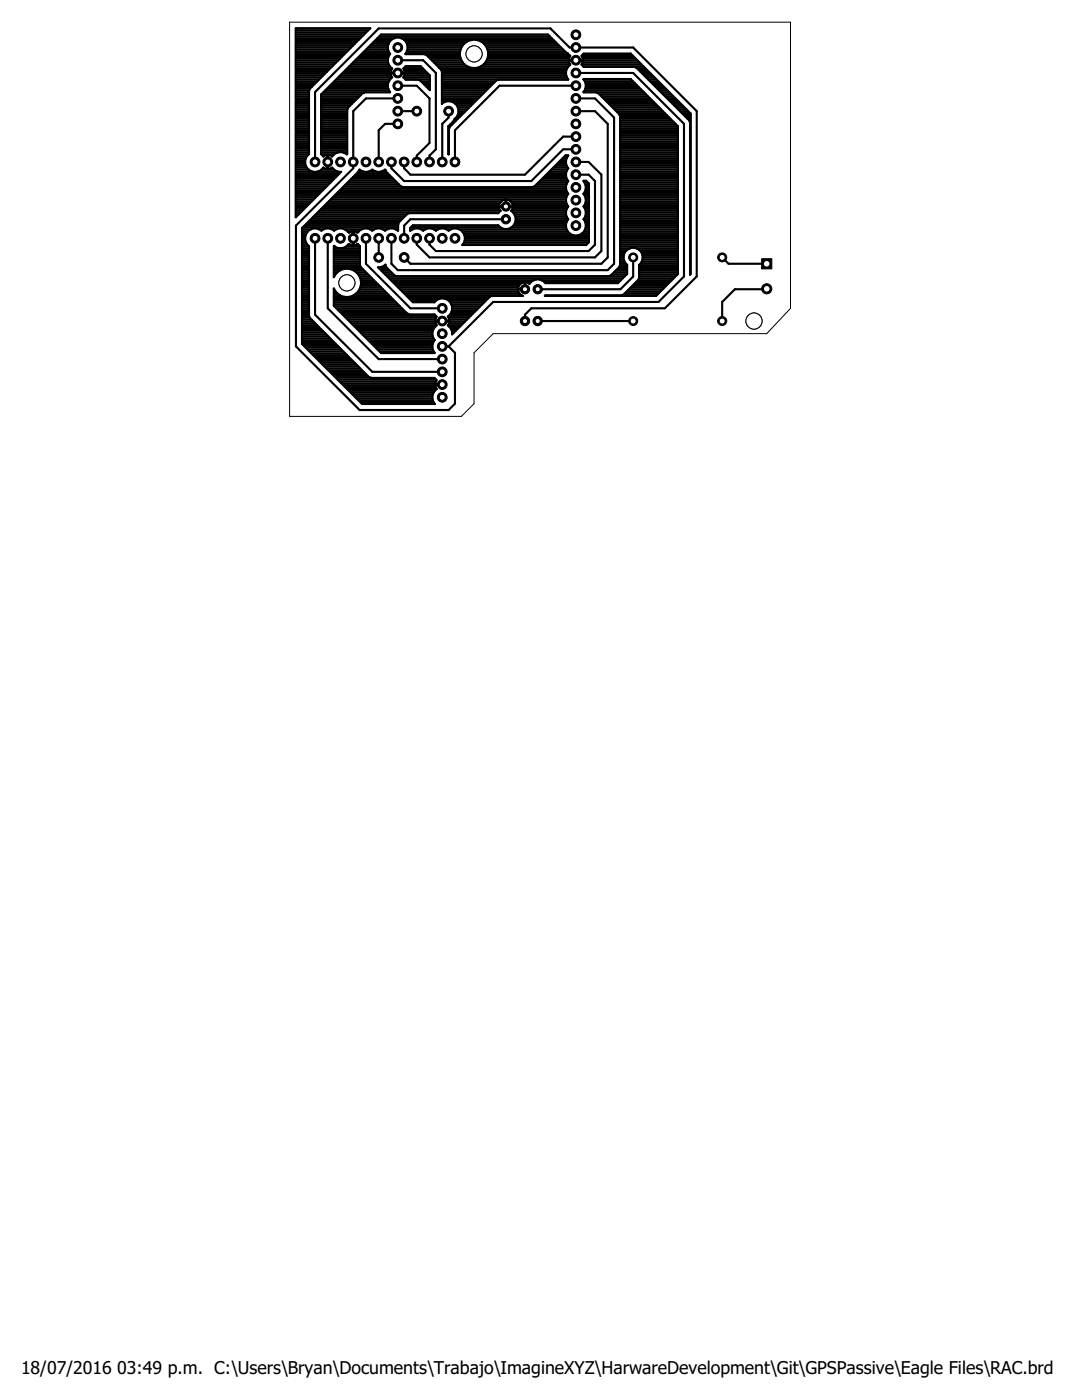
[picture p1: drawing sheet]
<svg xmlns="http://www.w3.org/2000/svg" width="216mm" height="279mm" viewBox="0 0 216 279" stroke-linecap="round" stroke-linejoin="round" font-family="sans-serif">
<defs><g id="words">
<g font-size="3.5">
<text x="4.2" y="274.2">18/07/2016</text>
<text x="23.4" y="274.2">03:49 p.m. C:\Users\Bryan\Documents\Trabajo\ImagineXYZ\HarwareDevelopment\Git\GPSPassive\Eagle Files\RAC.brd</text>
</g>
</g></defs>
<g fill="none" stroke="#000" stroke-width=".42">
<path d="M59 9.5h11M59 13.2h7.3M59 18.5h2.7M59 12.1h8.4M59 20h2.7M59 19.6h2.7M59 19.2h2.7M59 18.8h2.7M59 18.1h2.7M59 17.7h2.8M59 17.4h3.2M59 17h3.5"/>
<path d="M59 16.6h3.9M59 16.2h4.3M59 15.9h4.7M59 15.5h5.1M59 15.1h5.4M59 14.7h5.8M59 14.4h6.2M59 14h6.6M59 13.6h6.9M59 12.8h7.7M59 12.5h8M59 11.7h8.8"/>
<path d="M59 11.4h9.2M59 11h9.5M59 10.6h9.9M59 10.2h10.3M59 9.9h10.7M59 9.1h11.4M59 8.7h11.8M59 8.4h12.2M59 8h12.5M59 7.6h12.9M59 7.2h13.3M59 6.9h13.7"/>
<path d="M59 6.5h14M59 6.1h14.4M59 5.7h14.8M64.1 20h6.9M64.1 19.6h7.3M64.1 19.2h7.6M64.1 18.8h8M64.5 18.5h8.2M64.8 18.1h12.8M65.2 17.7h12.3M65.6 17.4h11.8M66 17h11.4"/>
<path d="M66.3 16.6h11.1M66.7 16.2h10.9M67.1 15.9h10.7M67.5 15.5h10.7M67.8 15.1h10.2M68.2 14.7h9.8M68.6 14.4h9.4M69 14h9.1M69.3 13.6h8.9M69.7 13.2h8.1M70.1 12.8h7.5M70.5 12.5h6.9"/>
<path d="M70.8 12.1h6.6M71.2 11.7h6.2M71.6 11.4h5.9M71.9 11h5.8M72.3 10.6h5.4M72.7 10.2h4.9M73.1 9.9h4.3M73.4 9.5h4M73.8 9.1h3.6M74.2 8.7h3.4M74.6 8.4h3.1M75 8h3.1"/>
<path d="M75.3 7.6h3.4M75.7 7.2h34M77.4 9.9l.3 .7M77.7 8.4a2 2 0 0 1 3.3 0M77.7 8.4l-.3 .7v.8M77.7 10.6l.2 .2a1.97 1.97 0 0 0 .4 2.9l-.4 .8M77.9 14.5h1.4v.2h-1.4M77.9 14.5h.1M77.9 14.7h.1M77.9 14.7l.1 .4M78 15.1l.3 .3a2.18 2.18 0 0 0-.5 3h-5l-.5 .2-2.9 2.9-.1 .4-.1 8.9a1.97 1.97 0 0 0-2.9 .4l-.8-.3M79.4 19.6h-6.4l-2.5 2.6v11.4l-11.4 11.4v24.1l12.7 12.7h17.7l1.3-1.2v-10.2l-1.3-1.3"/>
<path d="M79.4 17.1h3.8l2.5 2.5v8.9l-2.5 2.6v1.2M79.4 12h5l2.6 2.6v15.2l-1.3 1.3v1.2M80 7.6h30.1M80.5 15.5h5.3M80.6 13.6h3.7M80.6 8h13.4M80.7 14h4M80.7 15.1h5.1M80.8 14.7h4.6M80.8 14.4h4.3M80.8 14.5l-.3-.8 .4-.5h3l1.9 1.9v2.9l-1.9-1.9-.5-.2h-2.5l-.4-.5 .2-.3M80.8 14.7l-.1 .4"/>
<path d="M80.8 14.5h.1M80.8 14.7h.1M80.8 14.5h-1.3v.2h1.3M80.9 15.9h4.9M81 10.6l-.1 .2h3.8l.4 .2 2.9 2.9 .2 .4v6.4M81 8.4l.3 .7v.8M81 10.6h10.8M81 8.4h12.1M81.2 10.2h10.6M81.2 8.7h11.4M81.3 9.5h10.8M81.3 9.9l-.3 .7"/>
<path d="M81.3 9.9h10.6M81.3 9.1h11M84 16.2h1.8M84.4 16.6h1.4M84.8 17h1M85.1 11h6.7M85.1 17.4h.7M85.5 11.4h6.3M85.5 17.7h.3M85.9 11.7h6M86.2 12.1h5.9M86.6 12.5h5.8"/>
<path d="M87 12.8h5.7M87.4 13.2h5.9M87.7 13.6h25.5M88.1 14h24.9M88.2 18.5h8.4M88.2 20h6.9M88.2 19.6h7.3M88.2 19.2h7.6M88.2 18.8h8M88.2 18.1h8.8M88.2 17.7h9.1M88.2 17.4h9.5"/>
<path d="M88.2 17h9.9M88.2 16.6h10.3M88.2 16.2h10.6M88.2 15.9h25.2M88.2 15.5h25M88.2 15.1h24.8M88.2 14.7h24.7M88.2 14.4h24.7M92.4 12.5a2.84 2.84 0 0 1 .3-3.8 2.84 2.84 0 0 1 3.8 0 2.84 2.84 0 0 1 .4 3.8M92.4 12.5a2.85 2.85 0 0 0 4.5 0M95.2 8h15.2M95.9 13.2h17.6"/>
<path d="M96.1 8.4h14.7M96.5 12.8h17.2M96.6 8.7h14.6M96.9 12.5h16.7M96.9 9.1h14.7M97.1 9.5h14.8M97.3 11.7h16.2M97.3 9.9h15M97.3 11.4h16.3M97.4 10.2h15.3M97.4 11h16.2M97.4 10.6h15.8"/>
<path d="M113.5 12.1l.3 .8a2.18 2.18 0 0 0-.5 3h-13.9l-.4 .2-9.2 9.2-.2 .4-.1 5.1v-5.6M113.5 11.9l.3-.7-4.5-4.3h-33.2l-12 12v11.9l.4 .4 .8-.3M113.5 11.9h.1M113.5 11.9h1.3v.2h-17.7M114.9 19.6h3.8l3.8 3.9v29.1l-1.2 1.3h-41.9l-1.3-1.3v-5M114.9 17.1h-15.2l-8.9 8.9v6.3M114.9 14.6h11.4l10.2 10.1v30.5l-5.1 5.1h-33l-8.9 8.8M116.1 12.8h11.9M116.2 11.4h10.3M116.2 11h9.9M116.2 12.5h11.4M116.3 11.7h10.6"/>
<path d="M116.3 11.9h-1.3v.2h12.3M116.3 12.1l-.3 .8 .5 .5h10.1l.4 .1 10.5 10.5 .2 .5M116.3 11.9h.1M116.3 11.9l-.3-.7 .5-.5h9.3l12 12v32l-.1 .1M116.4 13.2h12M116.4 15.9h9.5M116.6 18.1h11.6M116.7 16.2h9.6M116.8 17.7h11M116.8 16.6h9.9M116.9 17.4h10.5M116.9 17h10.1"/>
<path d="M119.1 18.5h9.4M119.6 18.8h9.3M120 19.2h9.3M120.4 19.6h9.3M120.8 20h9.2M127.1 13.6h1.7M127.5 14h1.6M127.8 14.4h1.7M128.2 14.7h1.7M128.6 15.1h1.6M128.9 15.5h1.7M129.3 15.9h1.7"/>
<path d="M129.7 16.2h1.7M130.1 16.6h1.6M130.5 17h1.6M130.8 17.4h1.7M131.2 17.7h1.7M131.6 18.1h1.6M132 18.5h1.6M132.3 18.8h1.7M132.7 19.2h1.7M133.1 19.6h1.6M133.5 20h1.6M59 39.8h3.6"/>
<path d="M59 36.1h7.3M59 39.4h3.9M59 39.1h4.3M59 38.7h4.7M59 38.3h5.1M59 38h5.4M59 37.6h5.8M59 37.2h6.2M59 36.8h6.6M59 36.4h6.9M59 35.7h7.7M59 35.3h8.1"/>
<path d="M59 34.9h8.4M59 34.6h8.8M59 34.2h3.2M59 33.8h2.6M59 33.4h2.2M59 33.1h2M59 32.7h1.9M59 32.3h1.9M59 32h1.9M59 31.6h2M59 31.2h2.2M59 30.8h2.6"/>
<path d="M59 30.5h2.7M59 30.1h2.7M59 29.7h2.7M59 29.3h2.7M59 29h2.7M59 28.6h2.7M59 28.2h2.7M59 27.8h2.7M59 27.5h2.7M59 27.1h2.7M59 26.7h2.7M59 26.3h2.7"/>
<path d="M59 26h2.7M59 25.6h2.7M59 25.2h2.7M59 24.8h2.7M59 24.5h2.7M59 24.1h2.7M59 23.7h2.7M59 23.3h2.7M59 23h2.7M59 22.6h2.7M59 22.2h2.7M59 21.8h2.7"/>
<path d="M59 21.5h2.7M59 21.1h2.7M59 20.7h2.7M59 20.3h2.7M60.9 32.7v-.8l.3-.7 .5-.4v-12.7l.1-.4 12.1-12.1h-14.9v37.8l9.1-9.1h-.6l-.7-.3-.5-.6-.8 .4M60.9 32.7l.3 .7M61.2 33.4a2 2 0 0 0 3.3 0l.8 .4M62.9 32.3v-13.9l12.7-12.7h34.2l3.8 3.8h12.7l12.7 12.7v33l-6.3 6.3h-26.7l-1.2 1.3v1.3M63.5 34.2h3.8M64.1 30.5h3.2M64.1 30.1h5.2M64.1 29.7h5.2"/>
<path d="M64.1 29.3h5.2M64.1 29h5.2M64.1 28.6h5.2M64.1 28.2h5.2M64.1 27.8h5.2M64.1 27.5h5.2M64.1 27.1h5.2M64.1 26.7h5.2M64.1 26.3h5.2M64.1 26h5.2M64.1 25.6h5.2M64.1 25.2h5.2"/>
<path d="M64.1 24.8h5.2M64.1 24.5h5.2M64.1 24.1h5.2M64.1 23.7h5.2M64.1 23.3h5.2M64.1 23h5.2M64.1 22.6h5.2M64.1 22.2h5.2M64.1 21.8h5.2M64.1 21.5h5.4M64.1 21.1h5.7M64.1 20.7h6.1"/>
<path d="M64.1 20.3h6.5M64.1 30.8h2.6M64.2 33.8h2.5M64.5 31.2h.1M65.3 30.9h.1M65.3 30.9v1.3h.2v-1.3M65.3 33.8v-1.4h.2v1.4M65.3 33.8h.1M65.3 33.4h.2M65.3 33.1h.2M65.3 32.7h.2M65.3 32h.2"/>
<path d="M65.3 31.6h.2M65.3 31.2h.2M65.5 30.9h.1M65.5 33.8h.1M66 39.8h46.9M66.3 31.2h.1M66.3 39.4h46.7M66.7 39.1h46.4M67.1 38.7h46.3M67.5 38.3h45.7M67.8 38h45.2M68.2 37.6h44.7"/>
<path d="M68.6 30.5h.7M68.6 37.2h11.4M69 36.8h10.6M69.3 36.4h9.9M69.7 36.1h9.2M70.1 35.7h8.4M70.5 35.3h7.6M70.8 34.9h6.9M71.2 34.6h6.2M71.5 34.2h.9M73.7 34.2h1.2M76.2 34.2h.8"/>
<path d="M79.4 22.2h3.8M79.4 24.7h-2.6l-1.2 1.3v6.3M88.2 20.7a1.98 1.98 0 0 1 2.9 .2 1.98 1.98 0 0 1-.4 2.9l-.5 .7M88.2 20.7h.1M88.2 20.3h.6M89.5 30.5h.1M89.5 30.1h.1M89.5 29.7h.1M89.5 29.3h.1M89.5 29h.1M89.5 28.6h.1M89.5 28.2h.1"/>
<path d="M89.5 27.8h.1M89.5 27.5h.1M89.5 27.1h.1M89.5 26.7h.1M89.5 26.3h.1M89.5 26h.1M89.5 25.6h.1M89.5 25.2h.4M89.5 22.2v1.3l-1.3 1.2v7.6M89.8 24.8h.4M90.2 24.5l-.7 .7M90.2 24.5h.4"/>
<path d="M90.2 20.3h4.5M90.6 24.1h.4M90.8 23.7h.6M90.8 20.7h3.5M91.1 23.3h.6M91.2 21.1h2.8M91.3 23h.8M91.4 21.5h2.2M91.5 22.6h1M91.5 22.2h1.4M91.5 21.8h1.7M100.8 39.8a1.41 1.41 0 0 0-1.3 1.4h2.8a1.41 1.41 0 0 0-1.3-1.4"/>
<path d="M100.9 39.8v1.5h-1.4M101 39.8v1.5h1.3M106.6 37.2h6.3M107 36.8l-.3 .4-.4 .1h-25.9l-.5-.1-2.8-2.9-.3-.5a1.91 1.91 0 0 1-2.5 0 1.91 1.91 0 0 1-2.5 0l-.3 .5-11.2 11.2v23.1M107 36.8h6M107.4 36.4h5.8M107.8 36.1h5.5M108.2 35.7h4.9M108.5 35.3h4.5M108.9 34.9h4M109.3 34.6h3.6M109.7 34.2h3.4"/>
<path d="M110 33.8h3.2M110.4 33.4h2.8M110.8 33.1h2.3M111.2 32.7h1.7M111.5 32.3h1.4M111.9 32h1M112.3 31.6h.8M112.7 31.2h.6M112.9 32.7v-.8l.4-.9h-.4l-5.9 5.8M112.9 32.7l.3 .7M113.2 33.4l.2 .2a1.91 1.91 0 0 0 0 2.5 1.91 1.91 0 0 0 0 2.6 1.91 1.91 0 0 0 0 2.5 1.91 1.91 0 0 0 0 2.6l-.5 .8v.8M114.9 34.9h2.6l1.2 1.2v12.7l-1.2 1.3h-30.5l-1.3-1.3v-1.2"/>
<path d="M114.9 29.8h-2.5l-6.4 6.3h-25.4l-2.5-2.5v-1.3M114.9 22.2h3.8l2.6 2.5v26.7l-1.3 1.2h-38.1l-1.3-1.2M114.9 27.3h-2.5l-7.6 7.6h-22.9l-1.3-1.3v-1.3M114.9 32.3h2.6l2.5 2.6v15.2l-1.3 1.3h-33l-2.5-2.6v-1.2M116.4 38.7h1.1M116.6 36.4h.7M116.7 39.1h.8M116.7 38.3h.8M116.8 36.8h.7M116.8 39.4h.7M116.8 38h.7M116.9 39.8h.6"/>
<path d="M116.9 37.6h.6M116.9 37.2h.6M121.1 20.3h9.3M121.5 20.7h9.3M121.9 21.1h9.3M122.3 21.5h9.2M122.6 21.8h9.3M123 22.2h9.3M123.4 22.6h9.3M123.6 23h9.4M123.7 39.8h11.6M123.7 36.1h11.6"/>
<path d="M123.7 39.4h11.6M123.7 39.1h11.6M123.7 38.7h11.6M123.7 38.3h11.6M123.7 38h11.6M123.7 37.6h11.6M123.7 37.2h11.6M123.7 36.8h11.6M123.7 36.4h11.6M123.7 35.7h11.6M123.7 35.3h11.6M123.7 34.9h11.6"/>
<path d="M123.7 34.6h11.6M123.7 34.2h11.6M123.7 33.8h11.6M123.7 33.4h11.6M123.7 33.1h11.6M123.7 32.7h11.6M123.7 32.3h11.6M123.7 32h11.6M123.7 31.6h11.6M123.7 31.2h11.6M123.7 30.8h11.6M123.7 30.5h11.6"/>
<path d="M123.7 30.1h11.6M123.7 29.7h11.6M123.7 29.3h11.6M123.7 29h11.6M123.7 28.6h11.6M123.7 28.2h11.6M123.7 27.8h11.6M123.7 27.5h11.6M123.7 27.1h11.6M123.7 26.7h11.6M123.7 26.3h11.6M123.7 26h11.6"/>
<path d="M123.7 25.6h11.6M123.7 25.2h11.6M123.7 24.8h11.2M123.7 24.5h10.8M123.7 24.1h10.5M123.7 23.7h10.1M123.7 23.3h9.7M133.8 20.3h1.7M134.2 20.7h1.7M134.6 21.1h1.6M134.9 21.5h1.7M135.3 25.2l-9.5-9.4h-9.4a2.09 2.09 0 0 1 .1 2.6h2.5l.4 .2 4.1 4.2 .2 .4v29.7l-.2 .4-1.6 1.6-.4 .2h-42.4l-.4-.2-1.6-1.6-.2-.5-1 .5h-.5l7 7h4.3a1.97 1.97 0 0 1 3.2 .1"/>
<path d="M135.3 25.2v29.5l-4.4 4.4h-22.2l.1-.2h22.2M135.3 21.8h1.7M135.7 22.2h1.7M136.1 22.6h1.6M136.4 23h1.4M136.8 23.3h1M137.2 23.7h.6M137.5 24.1h.3M137.7 24.5v30.3M137.7 39.8h.1M137.7 36.1h.1M137.7 39.4h.1"/>
<path d="M137.7 39.1h.1M137.7 38.7h.1M137.7 38.3h.1M137.7 38h.1M137.7 37.6h.1M137.7 37.2h.1M137.7 36.8h.1M137.7 36.4h.1M137.7 35.7h.1M137.7 35.3h.1M137.7 34.9h.1M137.7 34.6h.1"/>
<path d="M137.7 34.2h.1M137.7 33.8h.1M137.7 33.4h.1M137.7 33.1h.1M137.7 32.7h.1M137.7 32.3h.1M137.7 32h.1M137.7 31.6h.1M137.7 31.2h.1M137.7 30.8h.1M137.7 30.5h.1M137.7 30.1h.1"/>
<path d="M137.7 29.7h.1M137.7 29.3h.1M137.7 29h.1M137.7 28.6h.1M137.7 28.2h.1M137.7 27.8h.1M137.7 27.5h.1M137.7 27.1h.1M137.7 26.7h.1M137.7 26.3h.1M137.7 26h.1M137.7 25.6h.1"/>
<path d="M137.7 25.2h.1M137.7 24.8h.1M137.7 24.5h.1M59 43.2h.2M59 42.8h.6M59 42.4h.9M59 42.1h1.3M59 41.7h1.7M59 41.3h2.1M59 40.9h2.4M59 40.6h2.8M59 40.2h3.2"/>
<path d="M60.3 58.9h1.4M60.3 57.8h1.4M60.3 49.6h1.4M60.3 47.7h.6M60.3 59.7h1.4M60.3 59.3h1.4M60.3 58.5h1.4M60.3 58.2h1.4M60.3 57.4h1.4M60.3 57h1.4M60.3 56.7h1.4M60.3 56.3h1.4"/>
<path d="M60.3 55.9h1.4M60.3 55.5h1.4M60.3 55.2h1.4M60.3 54.8h1.4M60.3 54.4h1.4M60.3 54h1.4M60.3 53.7h1.4M60.3 53.3h1.4M60.3 52.9h1.4M60.3 52.5h1.4M60.3 52.2h1.4M60.3 51.8h1.4"/>
<path d="M60.3 51.4h1.4M60.3 51.1h1.4M60.3 50.7h1.4M60.3 50.3h1.4M60.3 49.9h1.4M60.3 49.2h1.4M60.3 48.8h1M60.3 48.4h.8M60.3 48h.6M60.3 47.3h.6M60.3 46.9h.7M60.3 46.5h.9"/>
<path d="M60.3 46.2h1.2M60.3 45.8h1.7M60.3 45.4h19.1M60.7 45.1h18.7M61.1 44.7h18.4M61.5 44.3h18.2M61.8 43.9h18.2M62.2 43.6h18.2M62.6 43.2h18.2M62.9 47.6v15.2l11.4 11.4h13.9M63 42.8h18.2M63.4 42.4h36.1"/>
<path d="M63.7 42.1h36.1M63.8 45.8h.7M64.1 41.7h35.5M64.5 41.3h35M64.9 40.9h34.7M65.2 40.6h34.5M65.4 47.6v13.9l10.2 10.2h12.6M65.6 40.2h34.4M66.3 45.8h.7M66.6 58.9h1.2M66.6 57.8h.1M66.6 49.6h5.2"/>
<path d="M66.6 59.7h11.7M66.6 59.3h11.4M66.6 58.5h.7M66.6 58.2h.4M66.6 55.2h.1M66.6 54.8h.3M66.6 54.4h.6M66.6 54h1.1M66.6 53.7h2.1M66.6 53.3h5.4M66.6 52.9h5.2M66.6 52.5h5.2"/>
<path d="M66.6 52.2h5.2M66.6 51.8h5.2M66.6 51.4h5.2M66.6 51.1h5.2M66.6 50.7h5.2M66.6 50.3h5.2M66.6 49.9h5.2M66.6 49.2h.2M67 58.2l-.4-.6v3.4l9.5 9.5 10.6-.1a1.84 1.84 0 0 1 0-2.5 1.91 1.91 0 0 1 .4-3l-.3-.7M67.5 49.5l-.9-.4v6.2a2.84 2.84 0 0 1 4.2-1.2 2.84 2.84 0 0 1 .5 4.3 2.84 2.84 0 0 1-4.3-.2M68.8 45.8h3.3M69.1 49.2h2.7"/>
<path d="M69.3 46.2h.8M69.5 48.8h.3M69.7 53.7h2.6M70.1 46.2l-.5 .2a1.94 1.94 0 0 0-2.9-.3 1.85 1.85 0 0 0-2.6 0 1.97 1.97 0 0 0-2.8 .2 1.97 1.97 0 0 0 .4 2.8v13.9M70.4 48.8h.2M70.4 48.4h.2M70.4 48h.2M70.4 47.3h.2M70.4 46.9h.2M70.4 46.5h.2M70.4 46.2h.2M70.6 58.9h7"/>
<path d="M70.6 49v-1.3h-.2v1.3l-.8-.3-.6 .5-.7 .3M70.6 49h.1M70.6 46.1v1.4h-.2v-1.4l-.3 .1M70.6 46.1h.1M70.6 49l.8-.3 .4 .4v3.8l.2 .4 9.2 9.2 .5 .2h5l.4 .5-.2 .5M70.7 54h2M70.8 46.2h.8M71.1 58.5h6.1M71.2 54.4h1.9M71.2 48.8h.3M71.5 58.2h5.3M71.5 54.8h2"/>
<path d="M71.7 57.8h4.8M71.7 55.2h2.1M71.9 57.4h4.2M71.9 55.5h2.3M72 57h3.7M72 55.9h2.6M72 56.7h3.3M72 56.3h3M73 47.6v5l8.9 8.9h6.3M73.9 45.8h.8M75.6 47.6v3.8M75.8 53.7h1.6"/>
<path d="M76.1 53.3h1M76.1 54h1.7M76.5 45.8h.7M76.5 54.4h1.7M76.8 52.9h.1M76.9 54.8h1.6M77.3 55.2h47.3M77.6 55.5h46.7M78 55.9h28.6M78.4 56.3h27.6M78.7 56.7h25.1M79 45.8h.4"/>
<path d="M79.1 57h24.4M79.5 57.4h23.9M80.2 58.2h23.2M80.6 58.5h23M81 58.9h23M81.4 59.3h16.3M81.7 59.7h5.9M81.8 45.8h.5M81.9 45.4h18M82.3 45.1h17.2M84.1 45.8h.7M86.6 45.8h.8"/>
<path d="M88.9 59.7h8.4M89.2 45.8h.7M91.7 45.8h21.4M92.2 46.2h21.1M92.3 48.8h24.8M92.5 46.5h21.2M92.6 48.4h24.8M92.6 46.9h21.8M92.7 48h24.8M92.8 47.7h24.7M92.8 47.3h24.7M99.5 41.3l.4 .8-.5 .4h-17.7l-.5 .2-1.6 1.6-.2 .5v1.3a1.85 1.85 0 0 0-2.6 0 1.85 1.85 0 0 0-2.5 0 1.93 1.93 0 0 0-2.9 .3l-.8-.3"/>
<path d="M100.9 40.9h.1M100.9 40.6h.1M100.9 40.2h.1M100.9 43.8h-19l-1.3 1.2v2.6M101.9 40.2h11M102 45.4h10.9M102.1 42.1h10.8M102.2 40.6h10.8M102.3 41.7h10.8M102.3 40.9h10.9M102.3 41.3l-.3 .8a1.97 1.97 0 0 1 .4 3 1.97 1.97 0 0 1-3-.1h-17l-.6 .5 .1 .6a1.85 1.85 0 0 1 2.5 0 1.85 1.85 0 0 1 2.6 0 1.85 1.85 0 0 1 2.5 0 1.97 1.97 0 0 1 2.7 .1 1.97 1.97 0 0 1 0 2.7h24.7l.6-.6v-11.7l-.6-.5h-.5a1.85 1.85 0 0 1 0 2.6 1.85 1.85 0 0 1 0 2.5 1.85 1.85 0 0 1 0 2.6l.5 .8v.8M102.3 41.3h11"/>
<path d="M102.4 45.1h10.5M102.4 42.4h10.5M102.7 44.7h10.2M102.7 42.8h10.2M102.8 43.2h10.3M102.8 44.3h10.3M102.9 43.9h10.3M102.9 43.6h10.3M103.4 57.8l.2 .6 .4 .5M104 58.9l.3 .2h-6.1l-.5 .1-7.5 7.5v-.5l-.3-.7-.5-.6 .3-.7M104.7 57.4h.1M104.7 57h.1"/>
<path d="M104.7 56.7h.1M105.6 56.6h.1M105.6 56.6l-.8-.3v1.4h-1.4a1.4 1.4 0 0 1 1.3-1.4v1.5h-24.8M108 55.9h15.9M108.6 56.3h14.9M112.9 45.4a2.01 2.01 0 0 0 2 1.6 2.01 2.01 0 0 0 2-1.6M115.4 46.9h2.1M116.2 46.5h1.3M116.5 41.3h1M116.5 46.2h1M116.6 43.9h.9M116.6 43.6h.9"/>
<path d="M116.6 40.9h.9M116.7 45.8h.8M116.7 41.7h.8M116.7 44.3h.8M116.8 43.2h.7M116.8 40.6h.7M116.9 45.4h.6M116.9 42.1h.6M116.9 45.1h.6M116.9 44.7h.6M116.9 42.8h.6M116.9 42.4h.6"/>
<path d="M116.9 40.2h.6M122.1 54.8h2.9M122.4 54.4h2.7M122.8 54h2.3M123.2 53.7h1.9M123.5 53.3h1.6M123.7 52.9h1.4M123.7 49.6h2.1M123.7 47.7h11.6M123.7 52.5h1.1M123.7 52.2h.9M123.7 51.8h.8"/>
<path d="M123.7 51.4h.7M123.7 51.1h.7M123.7 50.7h.9M123.7 50.3h1M123.7 49.9h1.4M123.7 49.2h11.6M123.7 48.8h11.6M123.7 48.4h11.6M123.7 48h11.6M123.7 47.3h11.6M123.7 46.9h11.6M123.7 46.5h11.6"/>
<path d="M123.7 46.2h11.6M123.7 45.8h11.6M123.7 45.4h11.6M123.7 45.1h11.6M123.7 44.7h11.6M123.7 44.3h11.6M123.7 43.9h11.6M123.7 43.6h11.6M123.7 43.2h11.6M123.7 42.8h11.6M123.7 42.4h11.6M123.7 42.1h11.6"/>
<path d="M123.7 41.7h11.6M123.7 41.3h11.6M123.7 40.9h11.6M123.7 40.6h11.6M123.7 40.2h11.6M124.7 58.5h6.7M124.7 50.3a1.95 1.95 0 0 1 3.3 0M124.7 50.3a1.9 1.9 0 0 0 .4 2.6v1.8l-1.8 1.8h-14.5a1.95 1.95 0 0 0-3.2 .1M125.1 58.2h6.7M125.4 57.8h6.8M125.8 57.4h6.7M126.2 57h6.7"/>
<path d="M126.3 51.4v3.8l-2.5 2.5h-16.5M126.6 56.7h6.7M126.9 49.6h8.4M126.9 56.3h6.8M127.3 55.9h6.7M127.5 55.5h6.9M127.5 55.2h7.3M127.5 54.8h7.7M127.5 54.4h7.8M127.5 54h7.8M127.5 53.7h7.8M127.5 53.3h7.8"/>
<path d="M127.5 52.9h7.8M127.6 49.9h7.7M127.8 52.5h7.5M128 50.3a1.9 1.9 0 0 1-.5 2.6v2.5l-.1 .5-2.9 2.8-.5 .2M128 50.3h7.3M128.1 52.2h7.2M128.1 50.7h7.2M128.2 51.8h7.1M128.2 51.4h7.1M128.2 51.1h7.1M137.7 49.6h.1M137.7 47.7h.1"/>
<path d="M137.7 54.8h.1M137.7 54.4h.1M137.7 54h.1M137.7 53.7h.1M137.7 53.3h.1M137.7 52.9h.1M137.7 52.5h.1M137.7 52.2h.1M137.7 51.8h.1M137.7 51.4h.1M137.7 51.1h.1M137.7 50.7h.1"/>
<path d="M137.7 50.3h.1M137.7 49.9h.1M137.7 49.2h.1M137.7 48.8h.1M137.7 48.4h.1M137.7 48h.1M137.7 47.3h.1M137.7 46.9h.1M137.7 46.5h.1M137.7 46.2h.1M137.7 45.8h.1M137.7 45.4h.1"/>
<path d="M137.7 45.1h.1M137.7 44.7h.1M137.7 44.3h.1M137.7 43.9h.1M137.7 43.6h.1M137.7 43.2h.1M137.7 42.8h.1M137.7 42.4h.1M137.7 42.1h.1M137.7 41.7h.1M137.7 41.3h.1M137.7 40.9h.1"/>
<path d="M137.7 40.6h.1M137.7 40.2h.1M144.1 51.4l1.3 1.2h7.6M153 57.6l-6.4 .1-2.5 2.6v3.8M60.3 61.5h1.4M60.3 64.2h2.2M60.3 68.6l11.9 12h14.6a1.9 1.9 0 0 1 .3-3M60.3 68.6h6.7M60.3 68.3h6.3M60.3 67.9h6M60.3 67.5h5.6M60.3 67.1h5.2"/>
<path d="M60.3 66.8h4.8M60.3 66.4h4.5M60.3 66h4.1M60.3 65.7h3.7M60.3 65.3h3.3M60.3 64.9h3M60.3 64.5h2.6M60.3 63.8h1.8M60.3 63.4h1.5M60.3 63h1.4M60.3 62.7h1.4M60.3 62.3h1.4"/>
<path d="M60.3 61.9h1.4M60.3 61.2h1.4M60.3 60.8h1.4M60.3 60.4h1.4M60.3 60h1.4M60.6 69h6.8M61 69.4h6.8M61.4 69.8h6.7M61.7 63l.1 .5 11.8 11.7 .4 .2h12.7l.4 .5-.3 .8h1.4v.2h-19.7M61.8 70.1h6.7M62.1 70.5h6.8M62.5 70.9h6.8"/>
<path d="M62.9 71.3h6.7M63.3 71.6h6.7M63.6 72h6.8M64 72.4h6.8M64.4 72.8h6.7M64.7 73.1h6.8M65.1 73.5h6.8M65.5 73.9h6.7M65.9 74.3h6.7M66.3 74.6h6.7M66.6 60.8h12.9M66.6 60.4h12.5"/>
<path d="M66.6 60h12.1M66.6 75h6.8M66.7 61.2h13.1M67 75.4h7M67.1 61.5h13.1M67.4 75.8h19.6M67.5 61.9h13.1M67.8 76.1h19.2M67.9 62.3h13.1M68.1 76.5h18.7M68.2 62.7h13.3M68.6 63h18.4"/>
<path d="M68.9 77.3h18M69 63.4h18M69.3 77.6h17.8M69.4 63.8h17.4M69.6 78h17.2M70 78.4h16.5M70.1 64.5h16.8M70.4 78.8h15.9M70.5 64.9h16.6M70.8 79.1h15.5M70.9 65.3h15.9M71.1 79.5h15.2"/>
<path d="M71.2 65.7h15.3M71.5 79.9h14.9M71.6 66h14.8M72 66.4h14.3M72.3 66.8h14M72.7 67.1h13.6M73.1 67.5h13.4M73.5 67.9h13.2M73.9 68.3h12.6M74.2 68.6h12.1M74.6 69h11.7M75 69.4h11.3"/>
<path d="M75.4 69.8h11M75.7 70.1h10.8M82.1 60h4.9M86.8 64h1.4v.2h-18.5M86.8 63.9v.1M86.8 76.9h.1M86.8 76.9l.3 .7M86.9 63.7l-.1 .2M88.2 69.1h1.3M89.4 64.9h2.7M89.5 63.4h4.1M89.5 63h4.4"/>
<path d="M89.5 60h7.4M89.6 64.5h2.8M89.6 63.7l.1 .2M89.6 63.8h3.6M89.7 63.9v.1M89.7 64h-1.4v.2h4.5M89.7 65.3h2M89.9 62.7h4.4M89.9 60.4l.3 .7v.8M89.9 62.6l-.5 .6 .2 .5M89.9 60.4h6.6M90 65.7h1.3"/>
<path d="M90.1 62.3h4.6M90.1 60.8h6.1M90.1 66h.8M90.2 61.5h5.2M90.2 61.9l-.3 .7M90.2 66.4h.4M90.2 61.9h4.9M90.2 61.2h5.6M107.3 64.1h19M71.9 80.2h14.6"/>
</g>
<circle cx="104.8" cy="57.7" r=".93" fill="#000" stroke="#000" stroke-width=".2"/>
<circle cx="104.8" cy="57.7" r=".51" fill="#fff" stroke="#000" stroke-width=".2"/>
<circle cx="107.3" cy="57.7" r=".93" fill="#000" stroke="#000" stroke-width=".2"/>
<circle cx="107.3" cy="57.7" r=".51" fill="#fff" stroke="#000" stroke-width=".2"/>
<circle cx="100.9" cy="43.8" r=".93" fill="#000" stroke="#000" stroke-width=".2"/>
<circle cx="100.9" cy="43.8" r=".51" fill="#fff" stroke="#000" stroke-width=".2"/>
<circle cx="100.9" cy="41.2" r=".93" fill="#000" stroke="#000" stroke-width=".2"/>
<circle cx="100.9" cy="41.2" r=".51" fill="#fff" stroke="#000" stroke-width=".2"/>
<circle cx="107.3" cy="64.1" r=".93" fill="#000" stroke="#000" stroke-width=".2"/>
<circle cx="107.3" cy="64.1" r=".51" fill="#fff" stroke="#000" stroke-width=".2"/>
<circle cx="104.8" cy="64.1" r=".93" fill="#000" stroke="#000" stroke-width=".2"/>
<circle cx="104.8" cy="64.1" r=".51" fill="#fff" stroke="#000" stroke-width=".2"/>
<circle cx="75.6" cy="47.6" r=".97" fill="#000" stroke="#000" stroke-width=".2"/>
<circle cx="75.6" cy="47.6" r=".59" fill="#fff" stroke="#000" stroke-width=".2"/>
<circle cx="73" cy="47.6" r=".97" fill="#000" stroke="#000" stroke-width=".2"/>
<circle cx="73" cy="47.6" r=".59" fill="#fff" stroke="#000" stroke-width=".2"/>
<circle cx="70.5" cy="47.6" r=".97" fill="#000" stroke="#000" stroke-width=".2"/>
<circle cx="70.5" cy="47.6" r=".59" fill="#fff" stroke="#000" stroke-width=".2"/>
<circle cx="67.9" cy="47.6" r=".97" fill="#000" stroke="#000" stroke-width=".2"/>
<circle cx="67.9" cy="47.6" r=".59" fill="#fff" stroke="#000" stroke-width=".2"/>
<circle cx="65.4" cy="47.6" r=".97" fill="#000" stroke="#000" stroke-width=".2"/>
<circle cx="65.4" cy="47.6" r=".59" fill="#fff" stroke="#000" stroke-width=".2"/>
<circle cx="62.9" cy="47.6" r=".97" fill="#000" stroke="#000" stroke-width=".2"/>
<circle cx="62.9" cy="47.6" r=".59" fill="#fff" stroke="#000" stroke-width=".2"/>
<circle cx="78.1" cy="47.6" r=".97" fill="#000" stroke="#000" stroke-width=".2"/>
<circle cx="78.1" cy="47.6" r=".59" fill="#fff" stroke="#000" stroke-width=".2"/>
<circle cx="80.6" cy="47.6" r=".97" fill="#000" stroke="#000" stroke-width=".2"/>
<circle cx="80.6" cy="47.6" r=".59" fill="#fff" stroke="#000" stroke-width=".2"/>
<circle cx="83.2" cy="47.6" r=".97" fill="#000" stroke="#000" stroke-width=".2"/>
<circle cx="83.2" cy="47.6" r=".59" fill="#fff" stroke="#000" stroke-width=".2"/>
<circle cx="85.7" cy="47.6" r=".97" fill="#000" stroke="#000" stroke-width=".2"/>
<circle cx="85.7" cy="47.6" r=".59" fill="#fff" stroke="#000" stroke-width=".2"/>
<circle cx="88.2" cy="47.6" r=".97" fill="#000" stroke="#000" stroke-width=".2"/>
<circle cx="88.2" cy="47.6" r=".59" fill="#fff" stroke="#000" stroke-width=".2"/>
<circle cx="90.8" cy="47.6" r=".97" fill="#000" stroke="#000" stroke-width=".2"/>
<circle cx="90.8" cy="47.6" r=".59" fill="#fff" stroke="#000" stroke-width=".2"/>
<circle cx="75.6" cy="32.3" r=".97" fill="#000" stroke="#000" stroke-width=".2"/>
<circle cx="75.6" cy="32.3" r=".59" fill="#fff" stroke="#000" stroke-width=".2"/>
<circle cx="73" cy="32.3" r=".97" fill="#000" stroke="#000" stroke-width=".2"/>
<circle cx="73" cy="32.3" r=".59" fill="#fff" stroke="#000" stroke-width=".2"/>
<circle cx="70.5" cy="32.3" r=".97" fill="#000" stroke="#000" stroke-width=".2"/>
<circle cx="70.5" cy="32.3" r=".59" fill="#fff" stroke="#000" stroke-width=".2"/>
<circle cx="67.9" cy="32.3" r=".97" fill="#000" stroke="#000" stroke-width=".2"/>
<circle cx="67.9" cy="32.3" r=".59" fill="#fff" stroke="#000" stroke-width=".2"/>
<circle cx="65.4" cy="32.3" r=".97" fill="#000" stroke="#000" stroke-width=".2"/>
<circle cx="65.4" cy="32.3" r=".59" fill="#fff" stroke="#000" stroke-width=".2"/>
<circle cx="62.9" cy="32.3" r=".97" fill="#000" stroke="#000" stroke-width=".2"/>
<circle cx="62.9" cy="32.3" r=".59" fill="#fff" stroke="#000" stroke-width=".2"/>
<circle cx="78.1" cy="32.3" r=".97" fill="#000" stroke="#000" stroke-width=".2"/>
<circle cx="78.1" cy="32.3" r=".59" fill="#fff" stroke="#000" stroke-width=".2"/>
<circle cx="80.6" cy="32.3" r=".97" fill="#000" stroke="#000" stroke-width=".2"/>
<circle cx="80.6" cy="32.3" r=".59" fill="#fff" stroke="#000" stroke-width=".2"/>
<circle cx="83.2" cy="32.3" r=".97" fill="#000" stroke="#000" stroke-width=".2"/>
<circle cx="83.2" cy="32.3" r=".59" fill="#fff" stroke="#000" stroke-width=".2"/>
<circle cx="85.7" cy="32.3" r=".97" fill="#000" stroke="#000" stroke-width=".2"/>
<circle cx="85.7" cy="32.3" r=".59" fill="#fff" stroke="#000" stroke-width=".2"/>
<circle cx="88.2" cy="32.3" r=".97" fill="#000" stroke="#000" stroke-width=".2"/>
<circle cx="88.2" cy="32.3" r=".59" fill="#fff" stroke="#000" stroke-width=".2"/>
<circle cx="90.8" cy="32.3" r=".97" fill="#000" stroke="#000" stroke-width=".2"/>
<circle cx="90.8" cy="32.3" r=".59" fill="#fff" stroke="#000" stroke-width=".2"/>
<circle cx="114.9" cy="6.9" r=".97" fill="#000" stroke="#000" stroke-width=".2"/>
<circle cx="114.9" cy="6.9" r=".59" fill="#fff" stroke="#000" stroke-width=".2"/>
<circle cx="114.9" cy="9.5" r=".97" fill="#000" stroke="#000" stroke-width=".2"/>
<circle cx="114.9" cy="9.5" r=".59" fill="#fff" stroke="#000" stroke-width=".2"/>
<circle cx="114.9" cy="12" r=".97" fill="#000" stroke="#000" stroke-width=".2"/>
<circle cx="114.9" cy="12" r=".59" fill="#fff" stroke="#000" stroke-width=".2"/>
<circle cx="114.9" cy="14.6" r=".97" fill="#000" stroke="#000" stroke-width=".2"/>
<circle cx="114.9" cy="14.6" r=".59" fill="#fff" stroke="#000" stroke-width=".2"/>
<circle cx="114.9" cy="17.1" r=".97" fill="#000" stroke="#000" stroke-width=".2"/>
<circle cx="114.9" cy="17.1" r=".59" fill="#fff" stroke="#000" stroke-width=".2"/>
<circle cx="114.9" cy="19.6" r=".97" fill="#000" stroke="#000" stroke-width=".2"/>
<circle cx="114.9" cy="19.6" r=".59" fill="#fff" stroke="#000" stroke-width=".2"/>
<circle cx="114.9" cy="22.2" r=".97" fill="#000" stroke="#000" stroke-width=".2"/>
<circle cx="114.9" cy="22.2" r=".59" fill="#fff" stroke="#000" stroke-width=".2"/>
<circle cx="114.9" cy="24.7" r=".97" fill="#000" stroke="#000" stroke-width=".2"/>
<circle cx="114.9" cy="24.7" r=".59" fill="#fff" stroke="#000" stroke-width=".2"/>
<circle cx="114.9" cy="27.3" r=".97" fill="#000" stroke="#000" stroke-width=".2"/>
<circle cx="114.9" cy="27.3" r=".59" fill="#fff" stroke="#000" stroke-width=".2"/>
<circle cx="114.9" cy="29.8" r=".97" fill="#000" stroke="#000" stroke-width=".2"/>
<circle cx="114.9" cy="29.8" r=".59" fill="#fff" stroke="#000" stroke-width=".2"/>
<circle cx="114.9" cy="32.3" r=".97" fill="#000" stroke="#000" stroke-width=".2"/>
<circle cx="114.9" cy="32.3" r=".59" fill="#fff" stroke="#000" stroke-width=".2"/>
<circle cx="114.9" cy="34.9" r=".97" fill="#000" stroke="#000" stroke-width=".2"/>
<circle cx="114.9" cy="34.9" r=".59" fill="#fff" stroke="#000" stroke-width=".2"/>
<circle cx="114.9" cy="37.4" r=".97" fill="#000" stroke="#000" stroke-width=".2"/>
<circle cx="114.9" cy="37.4" r=".59" fill="#fff" stroke="#000" stroke-width=".2"/>
<circle cx="114.9" cy="39.9" r=".97" fill="#000" stroke="#000" stroke-width=".2"/>
<circle cx="114.9" cy="39.9" r=".59" fill="#fff" stroke="#000" stroke-width=".2"/>
<circle cx="114.9" cy="42.5" r=".97" fill="#000" stroke="#000" stroke-width=".2"/>
<circle cx="114.9" cy="42.5" r=".59" fill="#fff" stroke="#000" stroke-width=".2"/>
<circle cx="114.9" cy="45" r=".97" fill="#000" stroke="#000" stroke-width=".2"/>
<circle cx="114.9" cy="45" r=".59" fill="#fff" stroke="#000" stroke-width=".2"/>
<circle cx="79.4" cy="24.7" r=".97" fill="#000" stroke="#000" stroke-width=".2"/>
<circle cx="79.4" cy="24.7" r=".59" fill="#fff" stroke="#000" stroke-width=".2"/>
<circle cx="79.4" cy="22.2" r=".97" fill="#000" stroke="#000" stroke-width=".2"/>
<circle cx="79.4" cy="22.2" r=".59" fill="#fff" stroke="#000" stroke-width=".2"/>
<circle cx="79.4" cy="19.6" r=".97" fill="#000" stroke="#000" stroke-width=".2"/>
<circle cx="79.4" cy="19.6" r=".59" fill="#fff" stroke="#000" stroke-width=".2"/>
<circle cx="79.4" cy="17.1" r=".97" fill="#000" stroke="#000" stroke-width=".2"/>
<circle cx="79.4" cy="17.1" r=".59" fill="#fff" stroke="#000" stroke-width=".2"/>
<circle cx="79.4" cy="14.6" r=".97" fill="#000" stroke="#000" stroke-width=".2"/>
<circle cx="79.4" cy="14.6" r=".59" fill="#fff" stroke="#000" stroke-width=".2"/>
<circle cx="79.4" cy="12" r=".97" fill="#000" stroke="#000" stroke-width=".2"/>
<circle cx="79.4" cy="12" r=".59" fill="#fff" stroke="#000" stroke-width=".2"/>
<circle cx="79.4" cy="9.5" r=".97" fill="#000" stroke="#000" stroke-width=".2"/>
<circle cx="79.4" cy="9.5" r=".59" fill="#fff" stroke="#000" stroke-width=".2"/>
<circle cx="88.2" cy="79.3" r=".97" fill="#000" stroke="#000" stroke-width=".2"/>
<circle cx="88.2" cy="79.3" r=".59" fill="#fff" stroke="#000" stroke-width=".2"/>
<circle cx="88.2" cy="76.8" r=".97" fill="#000" stroke="#000" stroke-width=".2"/>
<circle cx="88.2" cy="76.8" r=".59" fill="#fff" stroke="#000" stroke-width=".2"/>
<circle cx="88.2" cy="74.2" r=".97" fill="#000" stroke="#000" stroke-width=".2"/>
<circle cx="88.2" cy="74.2" r=".59" fill="#fff" stroke="#000" stroke-width=".2"/>
<circle cx="88.2" cy="71.7" r=".97" fill="#000" stroke="#000" stroke-width=".2"/>
<circle cx="88.2" cy="71.7" r=".59" fill="#fff" stroke="#000" stroke-width=".2"/>
<circle cx="88.2" cy="69.1" r=".97" fill="#000" stroke="#000" stroke-width=".2"/>
<circle cx="88.2" cy="69.1" r=".59" fill="#fff" stroke="#000" stroke-width=".2"/>
<circle cx="88.2" cy="66.6" r=".97" fill="#000" stroke="#000" stroke-width=".2"/>
<circle cx="88.2" cy="66.6" r=".59" fill="#fff" stroke="#000" stroke-width=".2"/>
<circle cx="88.2" cy="64.1" r=".97" fill="#000" stroke="#000" stroke-width=".2"/>
<circle cx="88.2" cy="64.1" r=".59" fill="#fff" stroke="#000" stroke-width=".2"/>
<circle cx="88.2" cy="61.5" r=".97" fill="#000" stroke="#000" stroke-width=".2"/>
<circle cx="88.2" cy="61.5" r=".59" fill="#fff" stroke="#000" stroke-width=".2"/>
<circle cx="144.1" cy="64.1" r=".9" fill="#000" stroke="#000" stroke-width=".2"/>
<circle cx="144.1" cy="64.1" r=".59" fill="#fff" stroke="#000" stroke-width=".2"/>
<circle cx="144.1" cy="51.4" r=".9" fill="#000" stroke="#000" stroke-width=".2"/>
<circle cx="144.1" cy="51.4" r=".59" fill="#fff" stroke="#000" stroke-width=".2"/>
<circle cx="126.4" cy="51.4" r=".9" fill="#000" stroke="#000" stroke-width=".2"/>
<circle cx="126.3" cy="51.4" r=".59" fill="#fff" stroke="#000" stroke-width=".2"/>
<circle cx="126.4" cy="64.1" r=".9" fill="#000" stroke="#000" stroke-width=".2"/>
<circle cx="126.3" cy="64.1" r=".59" fill="#fff" stroke="#000" stroke-width=".2"/>
<path d="M152 51.6h2v2.1h-2z" fill="#000" stroke="#000" stroke-width=".2"/>
<circle cx="153" cy="52.6" r=".66" fill="#fff" stroke="#000" stroke-width=".2"/>
<circle cx="153" cy="57.6" r="1.02" fill="#000" stroke="#000" stroke-width=".2"/>
<circle cx="153" cy="57.6" r=".66" fill="#fff" stroke="#000" stroke-width=".2"/>
<circle cx="80.6" cy="51.4" r=".97" fill="#000" stroke="#000" stroke-width=".2"/>
<circle cx="80.6" cy="51.4" r=".59" fill="#fff" stroke="#000" stroke-width=".2"/>
<circle cx="75.6" cy="51.4" r=".97" fill="#000" stroke="#000" stroke-width=".2"/>
<circle cx="75.6" cy="51.4" r=".59" fill="#fff" stroke="#000" stroke-width=".2"/>
<circle cx="83.2" cy="22.2" r=".97" fill="#000" stroke="#000" stroke-width=".2"/>
<circle cx="83.2" cy="22.2" r=".59" fill="#fff" stroke="#000" stroke-width=".2"/>
<circle cx="89.5" cy="22.2" r=".97" fill="#000" stroke="#000" stroke-width=".2"/>
<circle cx="89.5" cy="22.2" r=".59" fill="#fff" stroke="#000" stroke-width=".2"/>
<g fill="none" stroke="#000" stroke-width=".2">
<path d="M57.8 4.4h99.9v57.1l-4.7 5.1h-54.6l-3.8 3.8v10.2l-2.5 2.5h-34.3z"/>
<circle cx="150.5" cy="64.1" r="1.61"/>
</g>
<circle cx="150.5" cy="64.1" r="1.61" fill="#fff" stroke="#000" stroke-width=".2"/>
<circle cx="94.6" cy="10.8" r="1.61" fill="none" stroke="#000" stroke-width=".2"/>
<circle cx="94.6" cy="10.8" r="1.61" fill="#fff" stroke="#000" stroke-width=".2"/>
<circle cx="69.2" cy="56.5" r="1.61" fill="none" stroke="#000" stroke-width=".2"/>
<circle cx="69.2" cy="56.5" r="1.61" fill="#fff" stroke="#000" stroke-width=".2"/>
<use href="#words"/>
</svg>
